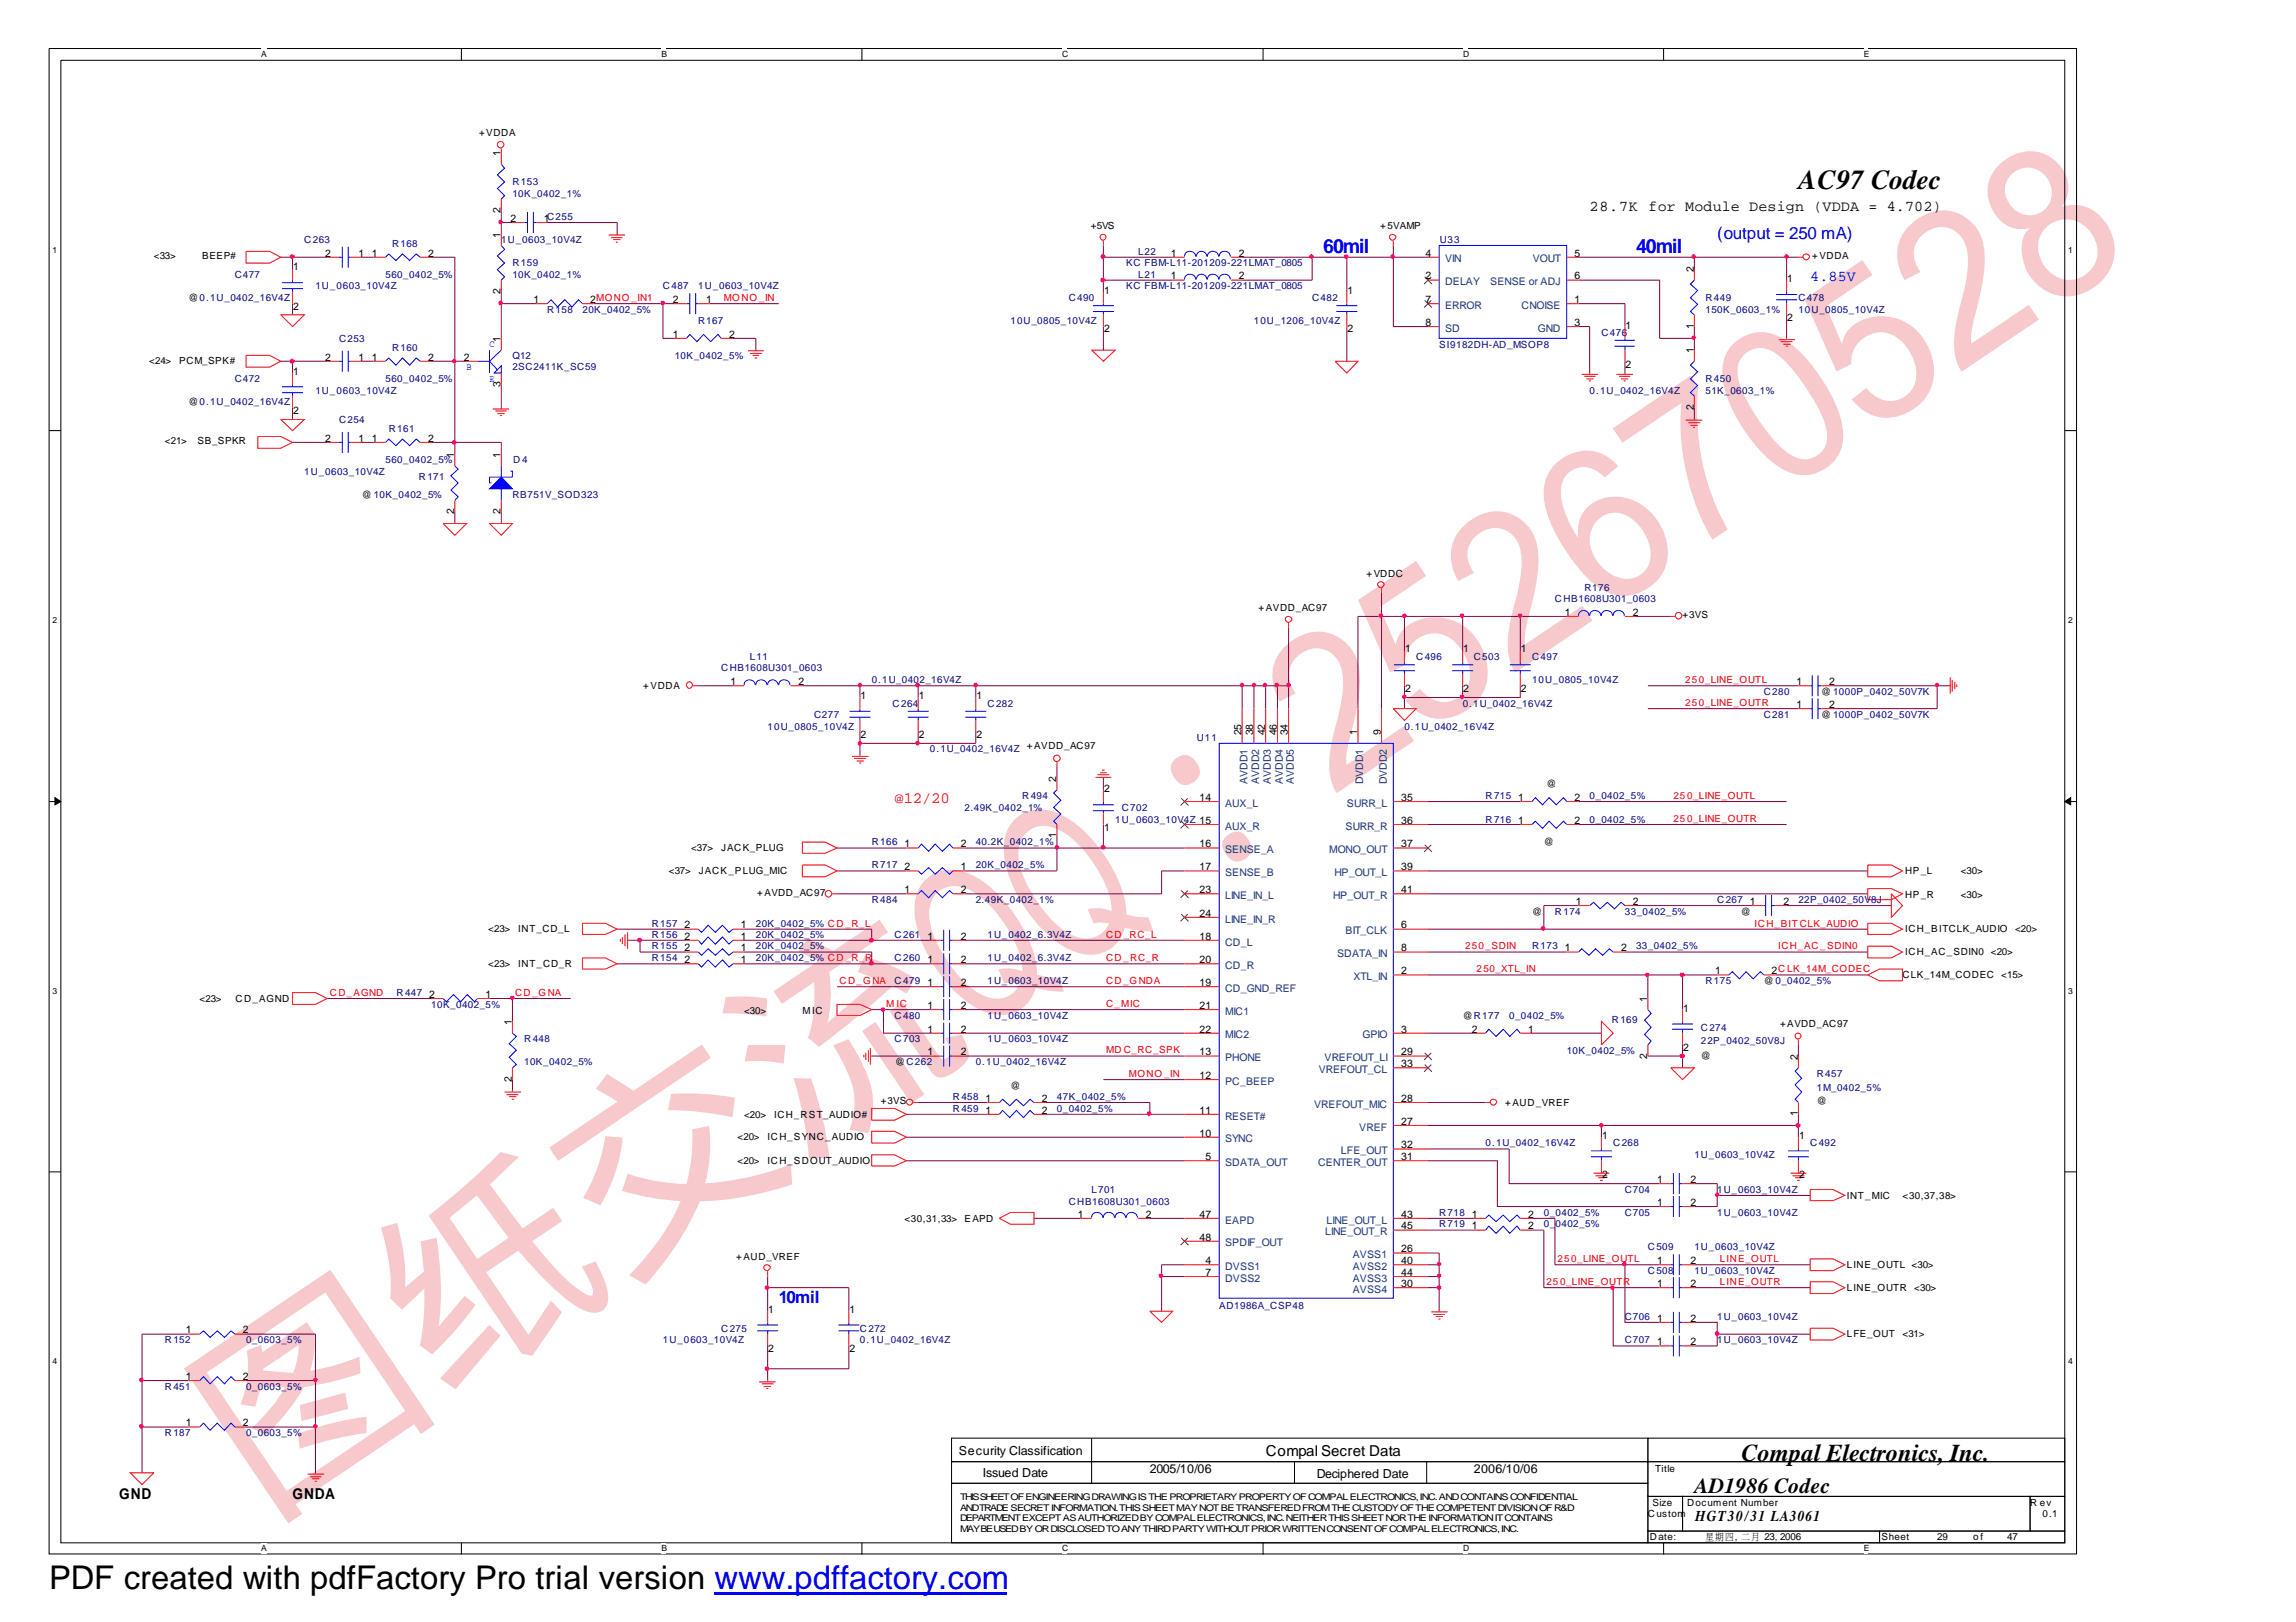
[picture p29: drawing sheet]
<svg xmlns="http://www.w3.org/2000/svg" width="297mm" height="210mm" viewBox="0 0 297 210" stroke-linecap="round" stroke-linejoin="round" font-family="sans-serif">
<defs><g id="words">
<text font-size="27.9" fill="#f7c9cc" x="33.8" y="196.5" transform="rotate(-34 33.8 196.5)">图纸交流QQ：252670528</text>
<text font-size="4.2" x="6.3" y="205.7">PDF created with pdfFactory Pro trial version www.pdffactory.com</text>
<text font-size="3.6" x="232.7" y="24.5">AC97 Codec</text>
<text font-size="3.1" x="225.3" y="189.1">Compal Electronics, Inc.</text>
<text font-size="2.8" x="219.2" y="193.2">AD1986 Codec</text>
<g font-size="2.5" fill="#00f">
<text x="171.2" y="32.7">60mil</text>
<text x="211.7" y="32.7">40mil</text>
</g>
<g font-size="2.2" fill="#00f">
<text x="222.2" y="30.9">(output = 250 mA)</text>
<text x="100.8" y="168.7">10mil</text>
</g>
<text font-size="2" fill="#f00" x="115.7" y="103.9">@12/20</text>
<g font-size="1.9">
<text x="205.7" y="27.4">28.7K</text>
<text x="213.3" y="27.4">for Module Design (VDDA = 4.702)</text>
<text x="163.7" y="188.4">Compal Secret Data</text>
<text x="15.4" y="194">GND</text>
<text x="37.8" y="194">GNDA</text>
<text x="219.3" y="196.9">HGT30/31 LA3061</text>
</g>
<text font-size="1.9" fill="#00f" x="234.2" y="36.4">4.85V</text>
<g font-size="1.6">
<text x="124" y="188.2">Security Classification</text>
<text x="127.2" y="191.1">Issued Date</text>
<text x="148.8" y="190.7">2005/10/06</text>
<text x="170.3" y="191.3">Deciphered Date</text>
<text x="190.7" y="190.7">2006/10/06</text>
</g>
<g font-size="1.4">
<text x="64.8" y="20.2" transform="rotate(-90 64.8 20.2)">1</text>
<text x="64.8" y="27.5" transform="rotate(-90 64.8 27.5)">2</text>
<text x="66" y="28.7">2</text>
<text x="70.4" y="28.7">1C255</text>
<text x="37.9" y="35">1</text>
<text x="42.1" y="33.2">2</text>
<text x="46.4" y="33.2">1</text>
<text x="48.1" y="33.2">1</text>
<text x="55.4" y="33.2">2</text>
<text x="64.8" y="30.7" transform="rotate(-90 64.8 30.7)">1</text>
<text x="151.5" y="33.2">1</text>
<text x="160.3" y="33.2">2</text>
<text x="184.4" y="33.2">4</text>
<text x="203.7" y="33.2">5</text>
<text x="219.1" y="35.2" transform="rotate(-90 219.1 35.2)">2</text>
<text x="37.9" y="40.1">2</text>
<text x="64.8" y="38" transform="rotate(-90 64.8 38)">2</text>
<text x="69" y="39.2">1</text>
<text x="76.4" y="39.2">2MONO _IN1</text>
<text x="87" y="39.2">2</text>
<text x="91.4" y="39.2">1</text>
<text x="142.8" y="38">1</text>
<text x="151.5" y="36.2">1</text>
<text x="160.3" y="36.2">2</text>
<text x="174.3" y="38">1</text>
<text x="184.4" y="39.2">7</text>
<text x="184.4" y="36.2">2</text>
<text x="203.7" y="36.2">6</text>
<text x="203.7" y="39.2">1</text>
<text x="231.2" y="36.5">1</text>
<text x="231.2" y="41.6">2</text>
<text x="42.1" y="46.7">2</text>
<text x="46.4" y="46.7">1</text>
<text x="48.1" y="46.7">1</text>
<text x="55.4" y="46.7">2</text>
<text x="60" y="46.7">2</text>
<text x="64.8" y="44.3" transform="rotate(-90 64.8 44.3)">1</text>
<text x="87" y="43.7">1</text>
<text x="94.3" y="43.7">2</text>
<text x="142.8" y="43">2</text>
<text x="174.3" y="43">2</text>
<text x="184.4" y="42.2">8</text>
<text x="203.7" y="42.2">3</text>
<text x="210.3" y="42.5">1</text>
<text x="210.3" y="47.6">2</text>
<text x="219.1" y="45.7" transform="rotate(-90 219.1 45.7)">1</text>
<text x="219.1" y="42.5" transform="rotate(-90 219.1 42.5)">1</text>
<text x="37.9" y="48.5">1</text>
<text x="37.9" y="53.5">2</text>
<text x="64.8" y="50.1" transform="rotate(-90 64.8 50.1)">3</text>
<text x="219.1" y="53" transform="rotate(-90 219.1 53)">2</text>
<text x="42.1" y="57.2">2</text>
<text x="46.4" y="57.2">1</text>
<text x="48.1" y="57.2">1</text>
<text x="55.4" y="57.2">2</text>
<text x="58.8" y="59.3" transform="rotate(-90 58.8 59.3)">1</text>
<text x="64.8" y="59.3" transform="rotate(-90 64.8 59.3)">1</text>
<text x="58.8" y="66.6" transform="rotate(-90 58.8 66.6)">2</text>
<text x="64.8" y="66.6" transform="rotate(-90 64.8 66.6)">2</text>
<text x="202.4" y="79.7">1</text>
<text x="211.2" y="79.7">2</text>
<text x="94.5" y="88.7">1</text>
<text x="103.3" y="88.7">2</text>
<text x="181.8" y="84.4">1</text>
<text x="181.8" y="89.5">2</text>
<text x="189.3" y="84.4">1</text>
<text x="189.3" y="89.5">2</text>
<text x="196.8" y="84.4">1</text>
<text x="196.8" y="89.5">2</text>
<text x="232.4" y="88.7">1</text>
<text x="236.6" y="88.7">2</text>
<text x="111.3" y="90.4">1</text>
<text x="111.3" y="95.5">2</text>
<text x="118.9" y="90.4">1</text>
<text x="118.9" y="95.5">2</text>
<text x="126.3" y="90.4">1</text>
<text x="126.3" y="95.5">2</text>
<text x="160.6" y="95.2" transform="rotate(-90 160.6 95.2)">25</text>
<text x="162.1" y="95.2" transform="rotate(-90 162.1 95.2)">38</text>
<text x="163.7" y="95.2" transform="rotate(-90 163.7 95.2)">42</text>
<text x="165.2" y="95.2" transform="rotate(-90 165.2 95.2)">46</text>
<text x="166.6" y="95.2" transform="rotate(-90 166.6 95.2)">34</text>
<text x="175.6" y="95.2" transform="rotate(-90 175.6 95.2)">1</text>
<text x="178.6" y="95.2" transform="rotate(-90 178.6 95.2)">9</text>
<text x="232.4" y="91.6">1</text>
<text x="236.6" y="91.6">2</text>
<text x="136.7" y="101.2" transform="rotate(-90 136.7 101.2)">2</text>
<text x="142.8" y="107.5">1</text>
<text x="142.8" y="102.5">2</text>
<text x="155.2" y="103.6">14</text>
<text x="181.3" y="103.6">35</text>
<text x="181.3" y="106.6">36</text>
<text x="196.4" y="106.6">1</text>
<text x="196.4" y="103.6">1</text>
<text x="203.7" y="106.6">2</text>
<text x="203.7" y="103.6">2</text>
<text x="117" y="112.6">2</text>
<text x="117" y="109.7">1</text>
<text x="124.3" y="112.6">1</text>
<text x="124.3" y="109.7">2</text>
<text x="136.7" y="108.5" transform="rotate(-90 136.7 108.5)">1</text>
<text x="155.2" y="112.6">17</text>
<text x="155.2" y="109.7">16</text>
<text x="181.3" y="112.6">39</text>
<text x="181.3" y="109.7">37</text>
<text x="117" y="115.6">1</text>
<text x="124.3" y="115.6">2</text>
<text x="155.2" y="115.6">23</text>
<text x="155.2" y="118.6">24</text>
<text x="181.3" y="115.6">41</text>
<text x="203.9" y="117.1">1</text>
<text x="211.2" y="117.1">2</text>
<text x="226.4" y="117.1">1</text>
<text x="230.7" y="117.1">2</text>
<text x="88.6" y="121.6">2</text>
<text x="88.6" y="123.1">2</text>
<text x="88.6" y="124.6">2</text>
<text x="88.6" y="120.2">2</text>
<text x="95.8" y="121.6">1</text>
<text x="95.8" y="123.1">1</text>
<text x="95.8" y="124.6">1</text>
<text x="95.8" y="120.2">1</text>
<text x="120" y="121.6">1</text>
<text x="120" y="124.6">1</text>
<text x="124.3" y="121.6">2</text>
<text x="124.3" y="124.6">2</text>
<text x="155.2" y="121.6">18</text>
<text x="155.2" y="124.6">20</text>
<text x="181.3" y="120.2">6</text>
<text x="181.3" y="123.1">8</text>
<text x="202.4" y="123.1">1</text>
<text x="209.7" y="123.1">2</text>
<text x="55.5" y="129.1">2</text>
<text x="62.8" y="129.1">1</text>
<text x="120" y="130.6">1</text>
<text x="120" y="127.6">1</text>
<text x="124.3" y="130.6">2</text>
<text x="124.3" y="127.6">2</text>
<text x="155.2" y="127.6">19</text>
<text x="155.2" y="130.6">21</text>
<text x="181.3" y="126.1">2</text>
<text x="213.1" y="129.6" transform="rotate(-90 213.1 129.6)">1</text>
<text x="217.8" y="130.9">1</text>
<text x="221.9" y="126.1">1</text>
<text x="229.2" y="126.1">2C LK_14M_CODEC</text>
<text x="66.2" y="132.7" transform="rotate(-90 66.2 132.7)">1</text>
<text x="120" y="136.6">1</text>
<text x="120" y="133.6">1</text>
<text x="124.3" y="136.6">2</text>
<text x="124.3" y="133.6">2</text>
<text x="155.2" y="133.6">22</text>
<text x="155.2" y="136.6">13</text>
<text x="181.3" y="133.6">3</text>
<text x="181.3" y="136.6">29</text>
<text x="190.4" y="133.6">2</text>
<text x="197.7" y="133.6">1</text>
<text x="213.1" y="137" transform="rotate(-90 213.1 137)">2</text>
<text x="217.8" y="136">2</text>
<text x="232.6" y="137.2" transform="rotate(-90 232.6 137.2)">2</text>
<text x="66.2" y="140" transform="rotate(-90 66.2 140)">2</text>
<text x="127.5" y="142.6">1</text>
<text x="134.8" y="142.6">2</text>
<text x="155.2" y="139.6">12</text>
<text x="181.3" y="142.6">28</text>
<text x="181.3" y="138.1">33</text>
<text x="127.5" y="144.1">1</text>
<text x="134.8" y="144.1">2</text>
<text x="155.2" y="144.1">11</text>
<text x="155.2" y="147.1">10</text>
<text x="181.3" y="145.6">27</text>
<text x="181.3" y="148.6">32</text>
<text x="207.3" y="147.4">1</text>
<text x="232.6" y="144.5" transform="rotate(-90 232.6 144.5)">1</text>
<text x="232.7" y="147.4">1</text>
<text x="156" y="150.1">5</text>
<text x="181.3" y="150.1">31</text>
<text x="207.3" y="152.5">2</text>
<text x="214.4" y="153.1">1</text>
<text x="218.7" y="153.1">2</text>
<text x="232.7" y="152.5">2</text>
<text x="139.4" y="157.6">1</text>
<text x="148.3" y="157.6">2</text>
<text x="155.2" y="157.6">47</text>
<text x="155.2" y="160.5">48</text>
<text x="181.3" y="157.6">43</text>
<text x="181.3" y="159.1">45</text>
<text x="190.4" y="157.6">1</text>
<text x="190.4" y="159.1">1</text>
<text x="197.7" y="157.6">2</text>
<text x="197.7" y="159.1">2</text>
<text x="214.4" y="156.1">1</text>
<text x="218.7" y="156.1">2</text>
<text x="156" y="163.6">4</text>
<text x="156" y="165.1">7</text>
<text x="181.3" y="166.6">30</text>
<text x="181.3" y="165.1">44</text>
<text x="181.3" y="163.6">40</text>
<text x="181.3" y="162.1">26</text>
<text x="214.4" y="166.6">1</text>
<text x="214.4" y="163.6">1</text>
<text x="218.7" y="166.6">2</text>
<text x="218.7" y="163.6">2</text>
<text x="24" y="172.6">1</text>
<text x="31.4" y="172.6">2</text>
<text x="99.4" y="169.9">1</text>
<text x="109.9" y="169.9">1</text>
<text x="214.4" y="171">1</text>
<text x="218.7" y="171">2</text>
<text x="24" y="178.6">1</text>
<text x="31.4" y="178.6">2</text>
<text x="99.4" y="174.9">2</text>
<text x="109.9" y="174.9">2</text>
<text x="214.4" y="174.1">1</text>
<text x="218.7" y="174.1">2</text>
<text x="24" y="184.6">1</text>
<text x="31.4" y="184.6">2</text>
</g>
<g font-size="1.4" fill="#004080">
<text x="186.9" y="34">VIN</text>
<text x="198.3" y="34">VOUT</text>
<text x="186.9" y="40">ERROR</text>
<text x="186.9" y="36.9">DELAY</text>
<text x="192.8" y="36.9">SENSE or ADJ</text>
<text x="196.8" y="40">CNOISE</text>
<text x="186.9" y="42.9">SD</text>
<text x="199" y="42.9">GND</text>
<text x="161.4" y="101.4" transform="rotate(-90 161.4 101.4)">AVDD1</text>
<text x="162.9" y="101.4" transform="rotate(-90 162.9 101.4)">AVDD2</text>
<text x="164.4" y="101.4" transform="rotate(-90 164.4 101.4)">AVDD3</text>
<text x="165.9" y="101.4" transform="rotate(-90 165.9 101.4)">AVDD4</text>
<text x="167.4" y="101.4" transform="rotate(-90 167.4 101.4)">AVDD5</text>
<text x="176.4" y="101.4" transform="rotate(-90 176.4 101.4)">DVDD1</text>
<text x="179.4" y="101.4" transform="rotate(-90 179.4 101.4)">DVDD2</text>
<text x="158.5" y="104.4">AUX_L</text>
<text x="158.5" y="107.4">AUX_R</text>
<text x="174.1" y="107.4">SURR_R</text>
<text x="174.2" y="104.4">SURR_L</text>
<text x="158.5" y="113.4">SENSE_B</text>
<text x="158.5" y="110.4">SENSE_A</text>
<text x="172" y="110.4">MONO_OUT</text>
<text x="172.6" y="113.4">HP_OUT_L</text>
<text x="158.5" y="116.3">LINE_IN_L</text>
<text x="158.5" y="119.4">LINE_IN_R</text>
<text x="172.5" y="116.3">HP_OUT_R</text>
<text x="158.5" y="122.4">CD_L</text>
<text x="158.5" y="125.4">CD_R</text>
<text x="173" y="123.9">SDATA_IN</text>
<text x="174.1" y="120.9">BIT_CLK</text>
<text x="158.5" y="128.4">CD_GND_REF</text>
<text x="158.5" y="131.3">MIC1</text>
<text x="175.1" y="126.8">XTL_IN</text>
<text x="158.5" y="134.4">MIC2</text>
<text x="158.5" y="137.3">PHONE</text>
<text x="171.4" y="137.3">VREFOUT_LI</text>
<text x="176.3" y="134.4">GPIO</text>
<text x="158.5" y="140.4">PC_BEEP</text>
<text x="170" y="143.4">VREFOUT_MIC</text>
<text x="170.6" y="138.9">VREFOUT_CL</text>
<text x="158.5" y="144.9">RESET#</text>
<text x="158.5" y="147.8">SYNC</text>
<text x="173.5" y="149.4">LFE_OUT</text>
<text x="175.9" y="146.3">VREF</text>
<text x="158.5" y="150.9">SDATA_OUT</text>
<text x="170.5" y="150.9">CENTER_OUT</text>
<text x="158.5" y="158.3">EAPD</text>
<text x="158.5" y="161.3">SPDIF_OUT</text>
<text x="171.4" y="159.9">LINE_OUT_R</text>
<text x="171.6" y="158.3">LINE_OUT_L</text>
<text x="158.5" y="164.4">DVSS1</text>
<text x="158.5" y="165.9">DVSS2</text>
<text x="175" y="167.3">AVSS4</text>
<text x="175" y="165.9">AVSS3</text>
<text x="175" y="164.4">AVSS2</text>
<text x="175" y="162.8">AVSS1</text>
</g>
<g font-size="1.3">
<text x="62" y="17.5">+VDDA</text>
<text x="141.1" y="29.6">+5VS</text>
<text x="178.6" y="29.6">+5VAMP</text>
<text x="19.9" y="33.5">&lt;33&gt;</text>
<text x="26.2" y="33.5">BEEP#</text>
<text x="234.4" y="33.5">+VDDA</text>
<text x="24.4" y="39">@0.1U_0402_16V4Z</text>
<text x="19.3" y="47.1">&lt;24&gt;</text>
<text x="23.2" y="47.1">PCM_SPK#</text>
<text x="24.4" y="52.4">@0.1U_0402_16V4Z</text>
<text x="21.3" y="57.5">&lt;21&gt;</text>
<text x="25.6" y="57.5">SB_SPKR</text>
<text x="46.8" y="64.4">@ 10K_0402_5%</text>
<text x="176.8" y="74.6">+VDDC</text>
<text x="162.8" y="79">+AVDD_AC97</text>
<text x="217.7" y="80">+3VS</text>
<text x="83.2" y="89.2">+VDDA</text>
<text x="235.6" y="89.9">@ 1000P_0402_50V7K</text>
<text x="235.6" y="92.9">@ 1000P_0402_50V7K</text>
<text x="132.8" y="97">+AVDD_AC97</text>
<text x="200.1" y="101.9">@</text>
<text x="86.5" y="113.1">&lt;37&gt;</text>
<text x="89.4" y="110.2">&lt;37&gt;</text>
<text x="90.4" y="113.1">JACK_PLUG_MIC</text>
<text x="93.3" y="110.2">JACK_PLUG</text>
<text x="199.7" y="109.4">@</text>
<text x="246.5" y="113.1">HP_L</text>
<text x="253.7" y="113.1">&lt;30&gt;</text>
<text x="98" y="116">+AVDD_AC97</text>
<text x="198.2" y="118.4">@</text>
<text x="225.2" y="118.4">@</text>
<text x="246.5" y="116.2">HP_R</text>
<text x="253.7" y="116.2">&lt;30&gt;</text>
<text x="63.2" y="120.7">&lt;23&gt;</text>
<text x="63.2" y="125.2">&lt;23&gt;</text>
<text x="67.1" y="120.7">INT_CD_L</text>
<text x="67.1" y="125.2">INT_CD_R</text>
<text x="246.5" y="120.7">ICH_BITCLK_AUDIO</text>
<text x="246.5" y="123.6">ICH_AC_SDIN0</text>
<text x="257.6" y="123.6">&lt;20&gt;</text>
<text x="260.7" y="120.7">&lt;20&gt;</text>
<text x="25.8" y="129.6">&lt;23&gt;</text>
<text x="30.5" y="129.6">CD_AGND</text>
<text x="96.3" y="131.2">&lt;30&gt;</text>
<text x="103.8" y="131.2">MIC</text>
<text x="189.2" y="131.8">@R177</text>
<text x="228.2" y="127.4">@ 0_0402_5%</text>
<text x="246.1" y="126.5">CLK_14M_CODEC</text>
<text x="258.9" y="126.5">&lt;15&gt;</text>
<text x="115.8" y="137.9">@C262</text>
<text x="220" y="137">@</text>
<text x="230.3" y="132.9">+AVDD_AC97</text>
<text x="114" y="142.9">+3VS</text>
<text x="130.7" y="140.9">@</text>
<text x="194.7" y="143.1">+AUD_VREF</text>
<text x="235" y="142.9">@</text>
<text x="95.4" y="147.6">&lt;20&gt;</text>
<text x="96.3" y="144.6">&lt;20&gt;</text>
<text x="99.3" y="147.6">ICH_SYNC_AUDIO</text>
<text x="100.2" y="144.6">ICH_RST_AUDIO#</text>
<text x="95.4" y="150.6">&lt;20&gt;</text>
<text x="99.3" y="150.6">ICH_SDOUT_AUDIO</text>
<text x="238.9" y="155.1">INT_MIC</text>
<text x="246.1" y="155.1">&lt;30,37,38&gt;</text>
<text x="117" y="158.1">&lt;30,31,33&gt;</text>
<text x="124.8" y="158.1">EAPD</text>
<text x="95.2" y="163.1">+AUD_VREF</text>
<text x="238.9" y="164.1">LINE_OUTL &lt;30&gt;</text>
<text x="238.9" y="167.1">LINE_OUTR</text>
<text x="247.7" y="167.1">&lt;30&gt;</text>
<text x="238.9" y="173.1">LFE_OUT</text>
<text x="246.1" y="173.1">&lt;31&gt;</text>
<text x="214.1" y="190.4">Title</text>
<text x="213.2" y="196.4">Custom</text>
<text x="213.8" y="194.8">Size</text>
<text x="218.3" y="194.8">Document Number</text>
<text x="262.6" y="194.8">R ev</text>
<text x="264.2" y="196.4">0.1</text>
<text x="213.4" y="199.3">Date:</text>
<text x="220.6" y="199.3">星, 二</text>
<text x="221.9" y="199.3">期</text>
<text x="223.2" y="199.3">四月 2006</text>
<text x="228.3" y="199.3">23,</text>
<text x="243.4" y="199.3">Sheet</text>
<text x="250.6" y="199.3">29</text>
<text x="255.3" y="199.3">o f</text>
<text x="259.7" y="199.3">47</text>
</g>
<g font-size="1.3" fill="#000080">
<text x="66.3" y="24">R153</text>
<text x="66.3" y="25.5">10K_0402_1%</text>
<text x="30.4" y="36">C477</text>
<text x="39.4" y="31.5">C263</text>
<text x="49.9" y="36">560_0402_5%</text>
<text x="50.7" y="31.9">R168</text>
<text x="64.9" y="31.5">1U_0603_10V4Z</text>
<text x="66.3" y="34.5">R159</text>
<text x="66.3" y="36">10K_0402_1%</text>
<text x="145.7" y="34.5">KC FBM-L11-201209-221LMAT_0805</text>
<text x="147.2" y="32.9">L22</text>
<text x="147.2" y="36">L21</text>
<text x="186.3" y="31.5">U33</text>
<text x="40.8" y="37.4">1U_0603_10V4Z</text>
<text x="70.8" y="40.5">R158</text>
<text x="75.4" y="40.5">20K_0402_5%</text>
<text x="85.8" y="37.4">C487</text>
<text x="90.3" y="41.9">R167</text>
<text x="90.3" y="37.4">1U_0603_10V4Z</text>
<text x="130.7" y="41.9">10U_0805_10V4Z</text>
<text x="138.3" y="39">C490</text>
<text x="145.7" y="37.4">KC FBM-L11-201209-221LMAT_0805</text>
<text x="162.2" y="41.9">10U_1206_10V4Z</text>
<text x="169.8" y="39">C482</text>
<text x="220.6" y="39">R449</text>
<text x="220.6" y="40.5">150K_0603_1%</text>
<text x="232.7" y="39">C478</text>
<text x="232.7" y="40.5">10U_0805_10V4Z</text>
<text x="43.9" y="44.2">C253</text>
<text x="50.7" y="45.4">R160</text>
<text x="66.3" y="46.5">Q12</text>
<text x="66.3" y="47.9">2SC2411K_SC59</text>
<text x="87.3" y="46.5">10K_0402_5%</text>
<text x="186.2" y="45">SI9182DH-AD_MSOP8</text>
<text x="207.2" y="43.4">C476</text>
<text x="30.4" y="49.5">C472</text>
<text x="40.8" y="51">1U_0603_10V4Z</text>
<text x="49.9" y="49.5">560_0402_5%</text>
<text x="205.7" y="51">0.1U_0402_16V4Z</text>
<text x="220.6" y="49.5">R450</text>
<text x="220.6" y="51">51K_0603_1%</text>
<text x="43.9" y="54.7">C254</text>
<text x="49.9" y="60">560_0402_5%</text>
<text x="50.3" y="55.9">R161</text>
<text x="66.4" y="60">D 4</text>
<text x="39.4" y="61.5">1U_0603_10V4Z</text>
<text x="54.2" y="62.1">R171</text>
<text x="66.3" y="64.4">RB751V_SOD323</text>
<text x="201.2" y="77.9">CHB1608U301_0603</text>
<text x="205" y="76.5">R176</text>
<text x="93.3" y="86.9">CHB1608U301_0603</text>
<text x="97" y="85.4">L11</text>
<text x="112.8" y="88.4">0.1U_0402_16V4Z</text>
<text x="183.2" y="85.4">C496</text>
<text x="190.7" y="85.4">C503</text>
<text x="198.2" y="85.4">C497</text>
<text x="198.2" y="88.4">10U_0805_10V4Z</text>
<text x="228.2" y="89.9">C280</text>
<text x="99.3" y="94.4">10U_0805_10V4Z</text>
<text x="105.3" y="92.9">C277</text>
<text x="115.5" y="91.5">C264</text>
<text x="127.8" y="91.5">C282</text>
<text x="154.9" y="95.9">U11</text>
<text x="181.7" y="94.4">0.1U_0402_16V4Z</text>
<text x="189.2" y="91.5">0.1U_0402_16V4Z</text>
<text x="228.2" y="92.9">C281</text>
<text x="120.3" y="97.4">0.1U_0402_16V4Z</text>
<text x="124.8" y="104.9">2.49K_0402_1%</text>
<text x="132.2" y="103.4">R494</text>
<text x="144.3" y="106.4">1U_0603_10V4Z 15</text>
<text x="145.1" y="104.9">C702</text>
<text x="192.2" y="106.4">R716</text>
<text x="192.2" y="103.4">R715</text>
<text x="205.7" y="106.4">0_0402_5%</text>
<text x="205.7" y="103.4">0_0402_5%</text>
<text x="112.8" y="112.4">R717</text>
<text x="112.8" y="109.4">R166</text>
<text x="126.2" y="112.4">20K_0402_5%</text>
<text x="126.2" y="109.4">40.2K_0402_1%</text>
<text x="84.3" y="119.9">R157</text>
<text x="97.8" y="119.9">20K_0402_5% CD _R_L</text>
<text x="112.8" y="116.9">R484</text>
<text x="126.2" y="116.9">2.49K_0402_1%</text>
<text x="201.2" y="118.4">R174</text>
<text x="210.2" y="118.4">33_0402_5%</text>
<text x="222.2" y="116.9">C267</text>
<text x="232.7" y="116.9">22P_0402_50V8J</text>
<text x="84.3" y="121.4">R156</text>
<text x="84.3" y="122.9">R155</text>
<text x="84.3" y="124.4">R154</text>
<text x="97.8" y="121.4">20K_0402_5%</text>
<text x="97.8" y="122.9">20K_0402_5%</text>
<text x="97.8" y="124.4">20K_0402_5% CD _R_R</text>
<text x="115.7" y="121.4">C261</text>
<text x="115.7" y="124.4">C260</text>
<text x="127.8" y="121.4">1U_0402_6.3V4Z</text>
<text x="127.8" y="124.4">1U_0402_6.3V4Z</text>
<text x="198.2" y="122.9">R173</text>
<text x="211.7" y="122.9">33_0402_5%</text>
<text x="51.3" y="128.9">R447</text>
<text x="55.8" y="130.4">10K_0402_5%</text>
<text x="115.7" y="131.8">C480</text>
<text x="115.7" y="127.4">C479</text>
<text x="127.8" y="131.8">1U_0603_10V4Z</text>
<text x="127.8" y="127.4">1U_0603_10V4Z</text>
<text x="195.2" y="131.8">0_0402_5%</text>
<text x="220.6" y="127.4">R175</text>
<text x="67.8" y="134.9">R448</text>
<text x="67.8" y="137.9">10K_0402_5%</text>
<text x="115.7" y="134.9">C703</text>
<text x="126.2" y="137.9">0.1U_0402_16V4Z</text>
<text x="127.8" y="134.9">1U_0603_10V4Z</text>
<text x="202.7" y="136.4">10K_0402_5%</text>
<text x="208.5" y="132.4">R169</text>
<text x="220" y="133.4">C274</text>
<text x="220" y="135.1">22P_0402_50V8J</text>
<text x="123.3" y="142.3">R458</text>
<text x="123.3" y="143.9">R459</text>
<text x="136.7" y="142.3">47K_0402_5%</text>
<text x="136.7" y="143.9">0_0402_5%</text>
<text x="235" y="139.4">R457</text>
<text x="235" y="141.2">1M_0402_5%</text>
<text x="192.2" y="148.4">0.1U_0402_16V4Z</text>
<text x="208.7" y="148.4">C268</text>
<text x="219.2" y="149.9">1U_0603_10V4Z</text>
<text x="234.2" y="148.4">C492</text>
<text x="138.3" y="155.9">CHB1608U301_0603</text>
<text x="141.2" y="154.4">L701</text>
<text x="210.2" y="154.4">C704</text>
<text x="222.2" y="154.4">1U_0603_10V4Z</text>
<text x="186.2" y="157.3">R718</text>
<text x="186.2" y="158.8">R719</text>
<text x="199.7" y="157.3">0_0402_5%</text>
<text x="199.7" y="158.8">0_0402_5%</text>
<text x="210.2" y="157.3">C705</text>
<text x="213.2" y="161.8">C509</text>
<text x="219.2" y="161.8">1U_0603_10V4Z</text>
<text x="222.2" y="157.3">1U_0603_10V4Z</text>
<text x="213.2" y="164.9">C508</text>
<text x="219.2" y="164.9">1U_0603_10V4Z</text>
<text x="21.3" y="173.8">R152</text>
<text x="31.8" y="173.8">0_0603_5%</text>
<text x="85.8" y="173.8">1U_0603_10V4Z</text>
<text x="93.3" y="172.3">C275</text>
<text x="111.3" y="172.3">C272</text>
<text x="111.3" y="173.8">0.1U_0402_16V4Z</text>
<text x="157.7" y="169.3">AD1986A_CSP48</text>
<text x="210.2" y="170.9">C706</text>
<text x="210.2" y="173.8">C707</text>
<text x="222.2" y="170.9">1U_0603_10V4Z</text>
<text x="222.2" y="173.8">1U_0603_10V4Z</text>
<text x="21.3" y="179.8">R451</text>
<text x="31.8" y="179.8">0_0603_5%</text>
<text x="21.3" y="185.9">R187</text>
<text x="31.8" y="185.9">0_0603_5%</text>
</g>
<g font-size="1.3" fill="#f00">
<text x="93.6" y="39">MONO _IN</text>
<text x="218" y="88.4">25</text>
<text x="219.8" y="88.4">0_LINE_OUTL</text>
<text x="218" y="91.4">25</text>
<text x="219.8" y="91.4">0_LINE_OUTR</text>
<text x="216.5" y="103.4">25</text>
<text x="216.5" y="106.4">25</text>
<text x="218.3" y="103.4">0_LINE_OUTL</text>
<text x="218.3" y="106.4">0_LINE_OUTR</text>
<text x="227" y="119.9">ICH_BIT CLK_AUDIO</text>
<text x="143.1" y="124.4">CD_ RC_R</text>
<text x="143.1" y="121.3">CD _RC_L</text>
<text x="189.6" y="122.9">250 _SDIN</text>
<text x="191" y="125.8">2</text>
<text x="191.9" y="125.8">50_XTL_IN</text>
<text x="230" y="122.9">ICH_AC_ SDIN0</text>
<text x="42.7" y="128.9">CD_AGND</text>
<text x="66.6" y="128.9">CD_GNA</text>
<text x="108.6" y="127.4">CD_GNA</text>
<text x="114.6" y="130.3">M IC</text>
<text x="143.1" y="130.3">C_MIC</text>
<text x="143.1" y="127.4">CD_GNDA</text>
<text x="143.1" y="136.3">MD C_RC_SPK</text>
<text x="146" y="139.4">MONO _IN</text>
<text x="200.1" y="166.3">25</text>
<text x="201.5" y="163.3">25</text>
<text x="201.8" y="166.3">0_LINE_OUTR</text>
<text x="203.3" y="163.3">0_LINE_OUTL</text>
<text x="222.5" y="163.3">LINE_OUTL</text>
<text x="222.5" y="166.3">LINE_OUTR</text>
</g>
<g font-size="1.3" fill="#00f">
<text x="60.4" y="47.9">B</text>
<text x="63.3" y="44.9">C</text>
<text x="63.3" y="49.4">E</text>
</g>
<g font-size="1.2">
<text x="124.2" y="194.2">THISSHEETOFENGINEERINGDRAWINGISTHEPROPRIETARYPROPERTYOFCOMPALELECTRONICS, INC.ANDCONTAINSCONFIDENTIAL</text>
<text x="124.2" y="195.5">ANDTRADESECRETINFORMATION.THISSHEETMAYNOTBETRANSFEREDFROMTHECUSTODYOFTHECOMPETENTDIVISIONOFR&amp;D</text>
<text x="124.2" y="196.9">DEPARTMENTEXCEPTASAUTHORIZEDBYCOMPALELECTRONICS, INC.NEITHERTHISSHEETNORTHEINFORMATIONITCONTAINS</text>
<text x="124.2" y="198.2">MAYBEUSEDBYORDISCLOSEDTOANYTHIRDPARTYWITHOUTPRIORWRITTENCONSENTOFCOMPALELECTRONICS, INC.</text>
</g>
<g font-size="1.1">
<text x="33.8" y="7.4">A</text>
<text x="85.6" y="7.4">B</text>
<text x="137.4" y="7.4">C</text>
<text x="189.3" y="7.4">D</text>
<text x="241.1" y="7.4">E</text>
<text x="6.8" y="32.7">1</text>
<text x="267.5" y="32.7">1</text>
<text x="6.8" y="80.6">2</text>
<text x="267.5" y="80.6">2</text>
<text x="6.8" y="128.6">3</text>
<text x="267.5" y="128.6">3</text>
<text x="6.8" y="176.5">4</text>
<text x="267.5" y="176.5">4</text>
<text x="33.8" y="200.8">A</text>
<text x="85.6" y="200.8">B</text>
<text x="137.4" y="200.8">C</text>
<text x="189.3" y="200.8">D</text>
<text x="241.1" y="200.8">E</text>
</g>
</g></defs>
<path d="M6.3 6.3h262.3v194.8h-262.3zM7.9 7.8h259.2v191.9h-259.2z" fill="none" stroke="#000" stroke-width=".13"/>
<g fill="#fff">
<path d="M33.8 6.3h.7v1.3h-.7z"/>
<path d="M33.8 199.7h.7v1.3h-.7z"/>
</g>
<path d="M59.7 6.3v1.5M59.7 199.7v1.5" fill="none" stroke="#000" stroke-width=".13"/>
<g fill="#fff">
<path d="M85.6 6.3h.6v1.3h-.6z"/>
<path d="M85.6 199.7h.6v1.3h-.6z"/>
</g>
<path d="M111.5 6.3v1.5M111.5 199.7v1.5" fill="none" stroke="#000" stroke-width=".13"/>
<g fill="#fff">
<path d="M137.4 6.3h.6v1.3h-.6z"/>
<path d="M137.4 199.7h.6v1.3h-.6z"/>
</g>
<path d="M163.4 6.3v1.5M163.4 199.7v1.5" fill="none" stroke="#000" stroke-width=".13"/>
<g fill="#fff">
<path d="M189.3 6.3h.6v1.3h-.6z"/>
<path d="M189.3 199.7h.6v1.3h-.6z"/>
</g>
<path d="M215.2 6.3v1.5M215.2 199.7v1.5" fill="none" stroke="#000" stroke-width=".13"/>
<g fill="#fff">
<path d="M241.1 6.3h.5v1.3h-.5z"/>
<path d="M241.1 199.7h.5v1.3h-.5z"/>
<path d="M6.8 31.6h.5v1.3h-.5z"/>
<path d="M267.5 31.6h.6v1.3h-.6z"/>
<path d="M6.8 79.5h.5v1.4h-.5z"/>
<path d="M267.5 79.5h.6v1.4h-.6z"/>
</g>
<path d="M6.3 55.7h1.6M267.1 55.7h1.5" fill="none" stroke="#000" stroke-width=".13"/>
<g fill="#fff">
<path d="M6.8 127.5h.5v1.4h-.5z"/>
<path d="M267.5 127.5h.6v1.4h-.6z"/>
</g>
<path d="M6.3 103.7h1.6M267.1 103.7h1.5" fill="none" stroke="#000" stroke-width=".13"/>
<path d="M7.1 103.2l.8 .5-.8 .5zM267.1 103.7l.8-.5v1z" fill="#000" stroke="#000" stroke-width=".13"/>
<g fill="#fff">
<path d="M6.8 175.4h.5v1.4h-.5z"/>
<path d="M267.5 175.4h.6v1.4h-.6z"/>
</g>
<g fill="none" stroke="#000" stroke-width=".13">
<path d="M6.3 151.7h1.6M267.1 151.7h1.5M123.1 186.1h90.1v3.1h-90.1zM123.1 189.2h90.1v2.8h-90.1zM123.1 192h90.1v7.7h-90.1zM141.2 186.1v5.9M167.5 189.2v2.8M184.6 189.2v2.8M213.2 186.1h53.9v3.1h-53.9zM213.2 189.2h53.9v4.4h-53.9zM213.2 193.6h4.5v4.5h-4.5zM213.2 198.1h30v1.6h-30z"/>
<path d="M217.7 193.6h44.9v4.5h-44.9zM243.2 198.1h23.9v1.6h-23.9zM262.6 193.6h4.5v4.5h-4.5z"/>
</g>
<g fill="none" stroke="#800040" stroke-width=".13">
<path d="M36.3 33.3h1.5v1.5M37.8 39.3v1.4M37.8 33.3h4.5M46.8 33.3h1.5M55.8 33.3h3v25.5M64.9 27.3v3M64.9 37.8v6M64.9 39.3h4.4M64.9 28.8h1.4M70.8 28.8h9v1.5M76.8 39.3h10.5M85.8 39.3v4.5h1.5"/>
<path d="M91.8 39.3h9M142.7 33.3h9M142.7 36.3h9M142.7 31.8v6M160.7 33.3h9.1v3h-9.1M169.8 33.3h4.4v4.5M174.2 33.3h10.5M180.3 31.8v10.5h4.4M204.2 39.3h6v3M204.2 33.3h28.5M204.2 36.3h10.5v7.5h4.5M219.2 33.3v1.5"/>
<path d="M231.1 33.3v3M36.3 46.8h6M37.8 46.8v1.5M37.8 52.8v1.5M37.8 57.2h4.5M46.8 57.2h1.5M46.8 46.8h1.5M55.8 57.2h9.1v1.6M55.8 46.8h4.6M64.9 49.8v3M94.8 43.8h3v1.5M142.7 42.3v3"/>
<path d="M174.2 42.3v4.5M204.2 42.3h1.5v6M210.2 46.8v1.5M219.2 42.3v3M219.2 52.8v1.5M231.1 40.7v3.1M58.8 66.2v1.5M64.9 66.2v1.5M178.7 76.7v3.1h3M181.7 79.8v4.5M181.7 79.8h7.5v4.5M189.2 79.8h13.5"/>
<path d="M196.7 79.8v4.5M211.7 79.8h4.5M90.3 88.7h4.5M103.8 88.7h15M111.3 88.7v1.6M111.3 94.8v2.9M118.8 88.7h7.4v1.6M118.8 88.7v1.6M118.8 94.8v1.4M126.2 88.7h34.5M126.2 94.8v1.4h-14.9M136.7 99.2v1.5"/>
<path d="M160.7 88.7v3M160.7 88.7h1.5v3M162.2 88.7h1.5v3M163.7 88.7h3M165.3 88.7v3M166.7 81.2v10.5M175.7 91.7v-11.9h3v11.9M181.7 88.7v3M189.2 88.7v1.6h-7.5M196.7 88.7v1.6h-7.5M213.2 88.7h19.5M213.2 91.7h19.5"/>
<path d="M237.2 88.7h14.9M250.6 88.7v3h-13.4M108.3 112.7h9M108.3 115.7h9M108.3 109.7h9M124.8 109.7h28.4M136.7 108.2v4.5h-11.9M142.7 100.7v1.5M142.7 106.7v3M153.2 112.7h-2.9v3h-25.5M184.7 112.7h56.9M184.7 115.7h56.9"/>
<path d="M184.7 103.7h12M184.7 106.7h12M204.2 117.2h-4.5v3h41.9M204.2 103.7h26.9M204.2 106.7h26.9M211.7 117.2h15M231.1 117.2h13.6M42.3 129.2h13.5M63.3 129.2h10.5M66.3 129.2v3M66.3 139.7v1.5M79.8 124.7h9"/>
<path d="M79.8 120.2h9M81.3 121.7h7.5M82.8 121.7v1.5h6M96.3 124.7h24M96.3 121.7h24M96.3 120.2h16.5v1.5M96.3 123.2h16.5v1.5M108.3 127.7h12M112.8 136.7h7.5M112.8 130.7h7.5M114.3 130.7v3h6M124.8 136.7h28.4"/>
<path d="M124.8 130.7h28.4M124.8 124.7h28.4M124.8 121.7h28.4M124.8 127.7h28.4M124.8 133.7h28.4M142.7 139.7h10.5M184.7 133.7h6M184.7 120.2h15M184.7 123.2h18M184.7 126.2h28.5v3M198.2 133.7h9M210.2 123.2h31.4"/>
<path d="M213.2 126.2h9M217.7 126.2v4.5M217.7 136.7v1.5M217.7 135.2v1.5h-4.5M229.7 126.2h11.9M232.7 135.2v1.5M117.3 147.2h35.9M117.3 150.2h35.9M117.3 144.2h10.5M118.8 142.7h9M133.8 157.7h6M135.3 144.2h17.9"/>
<path d="M135.3 142.7h13.5v1.5M148.8 157.7h4.4M184.7 142.7h7.5M184.7 148.7h10.5v4.5h19.5M184.7 157.7h6M184.7 159.2h6M184.7 150.2h9v5.9h21M184.7 145.6h22.5v1.6M198.2 157.7h3v6h9v7.4h4.5M198.2 159.2h1.5v7.4h9v7.6h6M207.2 145.6h25.5v1.6M219.2 153.2h3v2.9h-3"/>
<path d="M222.2 154.7h12M232.7 144.2v1.4M18.4 178.7h6M24.4 172.6h-6v18M31.8 178.7h9M31.8 172.6h9v18M99.3 165.2v4.5M99.3 174.2v4.5M99.3 166.6h10.5v3.1M109.8 174.2v2.9h-10.5M150.3 165.2h2.9M153.2 163.7h-2.9v6"/>
<path d="M184.7 162.2h1.5v7.5M184.7 165.2h1.5M184.7 163.7h1.5M184.7 166.6h1.5M208.7 166.6h6M210.2 163.7h4.5M219.2 171.1h3v1.5M219.2 163.7h15M219.2 166.6h15M222.2 172.6h12M222.2 172.6v1.6h-3M18.4 184.7h6"/>
<path d="M31.8 184.7h9"/>
</g>
<g fill="none" stroke="#f00" stroke-width=".13">
<path d="M64.9 19.2v2.1M31.8 32.5h3.1l1.4 .8-1.4 .8h-3.1zM37.8 34.8v1.5M37.8 37.8v1.5M42.3 33.3h1.6M45.4 33.3h1.4M48.3 33.3h1.6M54.4 33.3h1.4M64.9 25.8v1.5M64.9 30.3v1.5M64.9 36.3v1.5M66.3 28.8h1.5"/>
<path d="M69.3 28.8h1.5M69.3 39.3h1.5M75.4 39.3h1.4M78.7 30.4h2.2M79.1 30.7h1.4M79.3 31h1M79.7 31.3h.2M79.8 30.3v.1M87.3 39.3h1.5M90.3 39.3h1.5M142.7 31.2v.6M142.7 37.8v1.5"/>
<path d="M151.7 33.3h1.5M151.7 36.3h1.5M159.3 33.3h1.4M159.3 36.3h1.4M174.2 37.8v1.5M180.3 31.2v.6M184.7 33.3h1.5M184.7 39.3h1.5M184.7 36.3h1.5M202.7 33.3h1.5M202.7 39.3h1.5M202.7 36.3h1.5"/>
<path d="M219.2 34.8v1.5M231.1 36.3v1.5M231.1 39.3v1.4M232.7 33.3h.6M31.8 46h3.1l1.4 .8-1.4 .7h-3.1zM33.4 56.5h2.9l1.5 .7-1.5 .8h-2.9zM36.3 40.7h3.1l-1.6 1.6zM36.3 54.3h3.1l-1.6 1.4zM37.8 48.3v1.5M37.8 51.2v1.6M42.3 46.8h1.6M42.3 57.2h1.6"/>
<path d="M45.4 46.8h1.4M45.4 57.2h1.4M48.3 46.8h1.6M48.3 57.2h1.6M54.4 46.8h1.4M54.4 57.2h1.4M58.8 58.8v1.5M60.4 46.8h1.4M63.8 52.9h2.1M64.1 53.2h1.4M64.3 53.5h1M64.7 53.8h.2"/>
<path d="M64.9 43.8v1.5M64.9 48.3v1.5M64.9 52.8v.1M64.9 58.8v1.5M87.3 43.8h1.5M93.3 43.8h1.5M96.8 45.4h2M97 45.7h1.6M97.4 46h.8M97.6 46.3h.4M97.8 45.3v.1M141.2 45.3h3.1l-1.6 1.5z"/>
<path d="M142.7 40.7v1.6M172.7 46.8h3l-1.5 1.5zM174.2 40.7v1.6M184.7 42.3h1.5M202.7 42.3h1.5M204.6 48.4h2.2M205 48.7h1.4M205.2 49h1M205.6 49.3h.2M205.7 48.3v.1M209.1 48.4h2.1M209.5 48.7h1.4"/>
<path d="M209.7 49h1M210.1 49.3h.2M210.2 42.3v1.5M210.2 45.3v1.5M210.2 48.3v.1M218.1 54.4h2.1M218.4 54.7h1.6M218.7 55h.9M219 55.3h.3M219.2 40.7v1.6M219.2 45.3v1.5M219.2 51.2v1.6"/>
<path d="M219.2 54.3v.1M230.1 44h2.1M230.4 44.2h1.5M230.7 44.5h.9M231.1 44.8h.2M231.1 43.8v.2M57.3 67.7h3.1l-1.6 1.6zM58.8 64.8v1.4M63.3 67.7h3l-1.4 1.6zM64.9 64.8v1.4M178.7 76.1v.6M202.7 79.8h1.5"/>
<path d="M210.2 79.8h1.5M216.2 79.8h.5M89.7 88.7h.6M94.8 88.7h1.5M102.3 88.7h1.5M110.2 97.9h2.2M110.5 98.1h1.5M110.8 98.5h1M111.2 98.7h.2M111.3 90.3v1.4M111.3 93.2v1.6M111.3 97.7v.2"/>
<path d="M118.8 90.3v1.4M118.8 93.2v1.6M126.2 90.3v1.4M126.2 93.2v1.6M136.7 98.7v.5M142.6 99.7h.3M160.7 91.7v4.5M162.2 91.7v4.5M163.7 91.7v4.5M165.3 91.7v4.5M166.7 80.6v.6M166.7 91.7v4.5"/>
<path d="M175.7 91.7v4.5M178.7 91.7v4.5M180.3 91.7h2.9l-1.5 1.5zM181.7 84.3v1.4M181.7 87.2v1.5M189.2 84.3v1.4M189.2 87.2v1.5M196.7 84.3v1.4M196.7 87.2v1.5M232.7 88.7h1.5M232.7 91.7h1.5M235.6 88.7h1.6"/>
<path d="M235.6 91.7h1.6M252.1 88.7h.2M252.3 87.6v2.2M252.6 88v1.5M252.9 88.2v1M253.2 88.6v.3M75.4 119.5h2.9l1.5 .7-1.5 .7h-2.9zM103.8 109h3l1.5 .7-1.5 .7h-3zM103.8 111.9h3l1.5 .8-1.5 .8h-3zM107.7 115.7h.6M117.3 115.7h1.5M117.3 112.7h1.5"/>
<path d="M117.3 109.7h1.5M123.3 115.7h1.5M123.3 112.7h1.5M123.3 109.7h1.5M136.7 100.7v1.5M136.7 106.7v1.5M141.7 100.6h2.1M142 100.3h1.5M142.3 100h.9M142.7 100.6v.1M142.7 102.2v1.5M142.7 105.3v1.4"/>
<path d="M153.2 115.7h4.5M153.2 106.7h4.5M153.2 103.7h4.5M153.2 112.7h4.5M153.2 109.7h4.5M153.2 118.7h4.5M180.3 115.7h4.4M180.3 106.7h4.4M180.3 103.7h4.4M180.3 112.7h4.4M180.3 109.7h4.4M196.7 106.7h1.5"/>
<path d="M196.7 103.7h1.5M202.7 106.7h1.5M202.7 103.7h1.5M204.2 117.2h1.5M210.2 117.2h1.5M226.7 117.2h1.5M229.7 117.2h1.4M241.6 119.5h3.1l1.4 .7-1.4 .7h-3.1zM241.6 111.9h3.1l1.4 .8-1.4 .8h-3.1zM241.6 115h3.1l1.4 .7-1.4 .7h-3.1zM244.7 115.7l1.4 1.5-1.4 1.5zM37.8 128.5h3l1.5 .7-1.5 .8h-3z"/>
<path d="M55.8 129.2h1.5M61.8 129.2h1.5M66.3 132.2v1.5M66.3 138.2v1.5M75.4 124h2.9l1.5 .7-1.5 .7h-2.9zM80.3 121.5v.3M80.5 121.3v.9M80.9 120.9v1.5M81.2 120.7v2.1M81.2 121.7h.1M88.8 121.7h1.5M88.8 124.7h1.5"/>
<path d="M88.8 120.2h1.5M88.8 123.2h1.5M94.8 121.7h1.5M94.8 124.7h1.5M94.8 120.2h1.5M94.8 123.2h1.5M108.3 130h3l1.5 .7-1.5 .7h-3zM111.8 136.5v.3M112 136.2v1M112.4 135.9v1.5M112.6 135.7v2.1M112.6 136.7h.2"/>
<path d="M120.3 136.7h1.5M120.3 121.7h1.5M120.3 124.7h1.5M120.3 127.7h1.5M120.3 130.7h1.5M120.3 133.7h1.5M123.3 136.7h1.5M123.3 121.7h1.5M123.3 124.7h1.5M123.3 127.7h1.5M123.3 130.7h1.5M123.3 133.7h1.5"/>
<path d="M153.2 136.7h4.5M153.2 121.7h4.5M153.2 124.7h4.5M153.2 127.7h4.5M153.2 130.7h4.5M153.2 133.7h4.5M153.2 139.7h4.5M180.3 136.7h4.4M180.3 126.2h4.4M180.3 133.7h4.4M180.3 120.2h4.4M180.3 123.2h4.4"/>
<path d="M180.3 138.2h4.4M190.7 133.7h1.5M196.7 133.7h1.5M202.7 123.2h1.5M207.2 132.2l1.5 1.5-1.5 1.5zM208.7 123.2h1.5M213.2 129.2v1.5M213.2 135.2v1.5M216.2 138.2h3l-1.5 1.5zM217.7 130.7v1.5M217.7 133.7v1.5M222.2 126.2h1.5"/>
<path d="M228.2 126.2h1.5M232.7 134.5v.7M232.7 136.7v1.5M241.6 126.2l1.6-.8h2.9v1.5h-2.9zM241.6 122.4h3.1l1.4 .8-1.4 .8h-3.1zM65.3 141.3h2.1M65.5 141.7h1.6M65.9 141.9h.9M66.2 142.3h.3M66.3 141.2v.1M112.8 143.4h2.9l1.6 .8-1.6 .8h-2.9zM112.8 146.4h2.9l1.6 .8-1.6 .7h-2.9z"/>
<path d="M112.8 149.5h2.9l1.6 .7-1.6 .7h-2.9zM118.2 142.7h.6M127.8 142.7h1.5M127.8 144.2h1.5M129.3 157.7l1.4-.8h3.1v1.5h-3.1zM133.8 142.7h1.5M133.8 144.2h1.5M139.8 157.7h1.4M147.2 157.7h1.6M153.2 157.7h4.5M153.2 144.2h4.5M153.2 147.2h4.5"/>
<path d="M153.2 150.2h4.5M180.3 142.7h4.4M180.3 157.7h4.4M180.3 150.2h4.4M180.3 145.6h4.4M180.3 148.7h4.4M180.3 159.2h4.4M190.7 157.7h1.5M190.7 159.2h1.5M192.2 142.7h.6M196.7 157.7h1.5M196.7 159.2h1.5"/>
<path d="M206.2 151.8h2M206.4 152.2h1.5M206.8 152.4h.8M207 152.8h.3M207.2 147.2v1.5M207.2 150.2v1.6M214.7 156.1h1.5M214.7 153.2h1.5M217.7 156.1h1.5M217.7 153.2h1.5M231.6 151.8h2.1M231.9 152.2h1.5"/>
<path d="M232.2 152.4h.9M232.5 152.8h.3M232.7 142.7v1.5M232.7 147.2v1.5M232.7 150.2v1.6M234.2 153.9h3l1.5 .8-1.5 .7h-3zM24.4 172.6h1.4M24.4 178.7h1.4M30.4 172.6h1.4M30.4 178.7h1.4M98.2 178.8h2.1M98.6 179.1h1.5"/>
<path d="M98.8 179.4h.9M99.1 179.7h.3M99.3 164.5v.7M99.3 169.7v1.4M99.3 172.6v1.6M99.3 178.7v.1M109.8 169.7v1.4M109.8 172.6v1.6M148.8 169.7h2.9l-1.4 1.4zM153.2 160.6h4.5M153.2 163.7h4.5M153.2 165.2h4.5"/>
<path d="M180.3 166.6h4.4M180.3 163.7h4.4M180.3 165.2h4.4M180.3 162.2h4.4M185.2 169.8h2.1M185.4 170.1h1.5M185.8 170.4h.9M186.1 170.7h.3M186.2 169.7v.1M214.7 171.1h1.5M214.7 166.6h1.5M214.7 163.7h1.5"/>
<path d="M214.7 174.2h1.5M217.7 171.1h1.5M217.7 166.6h1.5M217.7 163.7h1.5M217.7 174.2h1.5M234.2 162.9h3l1.5 .8-1.5 .7h-3zM234.2 165.9h3l1.5 .7-1.5 .8h-3zM234.2 171.9h3l1.5 .7-1.5 .8h-3zM16.8 190.6h3.1l-1.5 1.5zM24.4 184.7h1.4M30.4 184.7h1.4M39.8 190.8h2.1"/>
<path d="M40.1 191.1h1.5M40.4 191.4h.9M40.7 191.7h.3M40.8 190.6v.2"/>
<circle cx="64.8" cy="18.7" r=".42"/>
<circle cx="142.7" cy="30.7" r=".38"/>
<circle cx="180.2" cy="30.7" r=".4"/>
<circle cx="233.7" cy="33.2" r=".4"/>
<circle cx="178.7" cy="75.7" r=".4"/>
<circle cx="217.2" cy="79.7" r=".42"/>
<circle cx="89.2" cy="88.7" r=".4"/>
<circle cx="136.7" cy="98.1" r=".42"/>
<circle cx="166.7" cy="80.1" r=".4"/>
<circle cx="107.2" cy="115.7" r=".42"/>
<circle cx="232.6" cy="134.1" r=".38"/>
<circle cx="117.7" cy="142.6" r=".4"/>
<circle cx="193.2" cy="142.6" r=".4"/>
<circle cx="99.3" cy="164" r=".4"/>
</g>
<g fill="none" stroke="#00f" stroke-width=".13">
<path d="M36.5 37.4h2.7M36.5 36.6h2.7M37.8 36.3v.3M37.8 37.4v.4M43.9 33.3h.4M44.3 31.9v2.7M45 33.3h.4M45 31.9v2.7M49.9 33.3l.4-.4 .9 .8 .9-.8 .9 .8 .8-.8 .6 .4M64.9 21.3l.4 .5-1 .8 1 1-1 .8 1 .9-.4 .5M64.9 31.8l.4 .5-1 .8 1 1-1 .8 1 .9-.4 .5M67.8 28.8h.4"/>
<path d="M68.2 27.4v2.8M69 28.8h.3M69 27.4v2.8M70.8 39.3l.5-.5 .8 .9 1-.9 .9 .9 .8-.9 .6 .5M88.8 39.3h.4M89.2 37.9v2.8M90 39.3h.3M90 37.9v2.8M141.4 39.6h2.7M142.7 39.3v.3M154.7 33.2a.72 .72 0 0 0-.7-.7 .72 .72 0 0 0-.8 .7M154.7 36.2a.72 .72 0 0 0-.7-.7 .72 .72 0 0 0-.8 .7"/>
<path d="M156.1 33.2a.68 .68 0 0 0-.7-.7 .68 .68 0 0 0-.6 .7M156.1 36.2a.68 .68 0 0 0-.7-.7 .68 .68 0 0 0-.6 .7M156.2 33.2a.72 .72 0 0 1 .7-.7 .72 .72 0 0 1 .7 .7M156.2 36.2a.72 .72 0 0 1 .7-.7 .72 .72 0 0 1 .7 .7M159.2 33.2a.72 .72 0 0 0-.7-.7 .72 .72 0 0 0-.8 .7M159.2 36.2a.72 .72 0 0 0-.7-.7 .72 .72 0 0 0-.8 .7M172.9 39.6h2.7M174.2 39.3v.3M186.2 31.8h16.5v12h-16.5zM219.2 36.3l-.5 .5 .9 .8-.9 .9 .9 .9-.9 .9 .5 .4M229.8 38.8h2.7M229.8 38.1h2.7"/>
<path d="M231.1 37.8v.3M231.1 38.8v.5M36.5 50.8h2.7M36.5 50.1h2.7M37.8 49.8v.3M37.8 50.8v.4M43.9 46.8h.4M43.9 57.2h.4M44.3 45.4v2.7M44.3 55.9v2.7M45 46.8h.4M45 57.2h.4"/>
<path d="M45 45.4v2.7M45 55.9v2.7M49.9 46.8l.4-.5 .9 1 .9-1 .9 1 .8-1 .6 .5M49.9 57.2l.4-.4 .9 .9 .9-.9 .9 .9 .8-.9 .6 .4M61.8 46.8h1.5M63.3 45.3v3M64.9 45.3l-1.6 1.5 1 1.1 .6-.6v1h-1l.4-.4M88.8 43.8l.4-.5 1 .9 .8-.9 .9 .9 1-.9 .4 .5M141.4 40.3h2.7M142.7 40.3v.4M172.9 40.3h2.7M174.2 40.3v.4"/>
<path d="M208.9 44.8h2.6M208.9 44h2.6M210.2 43.8v.2M210.2 44.8v.5M219.2 46.8l-.5 .5 .9 .8-.9 .9 .9 .9-.9 .9 .5 .4M58.8 60.3l.5 .4-1 .9 1 .9-1 .9 1 .9-.5 .5M64.9 60.3v1.4M64.9 63.3v1.5M66 61h.3v.7h-3v.8h.3M204.2 79.7a.68 .68 0 0 1 .7-.7 .68 .68 0 0 1 .7 .7M205.7 79.7a.72 .72 0 0 1 .7-.7 .72 .72 0 0 1 .7 .7M207.2 79.7a.72 .72 0 0 1 .7-.7 .72 .72 0 0 1 .7 .7"/>
<path d="M208.7 79.7a.72 .72 0 0 1 .7-.7 .72 .72 0 0 1 .7 .7M96.3 88.7a.72 .72 0 0 1 .7-.7 .72 .72 0 0 1 .7 .7M97.8 88.7a.72 .72 0 0 1 .7-.7 .72 .72 0 0 1 .7 .7M99.3 88.7a.68 .68 0 0 1 .7-.7 .68 .68 0 0 1 .7 .7M100.8 88.7a.72 .72 0 0 1 .7-.7 .72 .72 0 0 1 .7 .7M109.9 92.8h2.7M109.9 92h2.7M111.3 91.7v.3M111.3 92.8v.4M117.4 92.8h2.7M117.4 92h2.7M118.8 91.7v.3"/>
<path d="M118.8 92.8v.4M124.9 92.8h2.7M124.9 92h2.7M126.2 91.7v.3M126.2 92.8v.4M157.7 96.2h22.6v71.8h-22.6zM180.3 86.8h2.7M180.3 86h2.7M181.7 85.7v.3M181.7 86.8v.4M187.9 86.8h2.7M187.9 86h2.7"/>
<path d="M189.2 85.7v.3M189.2 86.8v.4M195.3 86.8h2.7M195.3 86h2.7M196.7 85.7v.3M196.7 86.8v.4M234.2 91.7h.2M234.2 88.7h.2M234.4 87.4v2.7M234.4 90.4v2.7M235.2 87.4v2.7M235.2 90.4v2.7"/>
<path d="M235.2 91.7h.4M235.2 88.7h.4M118.8 115.7l.4-.5 .9 1 .9-1 .9 1 1-1 .4 .5M118.8 109.7l.4-.5 .9 1 .9-1 .9 1 1-1 .4 .5M118.8 112.7l.4 .4 .9-.8 .9 .8 .9-.8 1 .8 .4-.4M136.7 102.2l-.4 .4 .9 1-.9 .9 .9 .8-.9 1 .4 .4M141.4 104.2h2.7M141.4 104.9h2.7M142.7 103.7v.5M142.7 104.9v.4M198.2 106.7l.4-.4 1 .9 .8-.9 .9 .9 1-.9 .4 .4M198.2 103.7l.4-.5 1 1 .8-1 .9 1 1-1 .4 .5"/>
<path d="M205.7 117.2l.5-.4 .8 .8 .9-.8 1 .8 .8-.8 .5 .4M228.2 117.2h.2M228.4 115.8v2.7M229.2 115.8v2.7M229.2 117.2h.5M57.3 129.2l.4 .4 1-.9 .9 .9 .9-.9 .9 .9 .4-.4M66.3 133.7l.5 .4-.9 1 .9 .8-.9 .9 .9 1-.5 .4M90.3 121.7l.5 .5 .8-.9 .9 .9 1-.9 .8 .9 .5-.5M90.3 123.2l.5 .4 .8-.8 .9 .8 1-.8 .8 .8 .5-.4M90.3 124.7l.5 .5 .8-1 .9 1 1-1 .8 1 .5-.5M90.3 120.2l.5 .5 .8-1 .9 1 1-1 .8 1 .5-.5M121.8 121.7h.3"/>
<path d="M121.8 130.7h.3M121.8 136.7h.3M121.8 127.7h.3M121.8 124.7h.3M121.8 133.7h.3M122.1 120.3v2.7M122.1 123.4v2.7M122.1 126.3v2.7M122.1 129.3v2.7M122.1 132.3v2.8M122.1 135.3v2.7M122.9 120.3v2.7"/>
<path d="M122.9 123.4v2.7M122.9 126.3v2.7M122.9 129.3v2.7M122.9 132.3v2.8M122.9 135.3v2.7M122.9 121.7h.4M122.9 130.7h.4M122.9 136.7h.4M122.9 127.7h.4M122.9 124.7h.4M122.9 133.7h.4M192.2 133.7l.4-.5 .9 .9 1-.9 .8 .9 1-.9 .4 .5"/>
<path d="M204.2 123.2l.4-.4 1 .8 .8-.8 .9 .8 .9-.8 .5 .4M213.2 130.7l.4 .5-.8 .8 .8 .9-.8 1 .8 .8-.4 .5M216.3 133.2h2.7M216.3 132.5h2.7M217.7 132.2v.3M217.7 133.2v.5M223.7 126.2l.4-.5 .9 1 .9-1 .9 1 1-1 .4 .5M232.7 138.2l-.5 .4 .9 .9-.9 .9 .9 .9-.9 1 .5 .4M129.3 142.7l.4-.4 .9 .8 .9-.8 .9 .8 .9-.8 .5 .4M129.3 144.2l.4-.5 .9 .9 .9-.9 .9 .9 .9-.9 .5 .5M142.7 157.6a.72 .72 0 0 0-.8-.7 .72 .72 0 0 0-.7 .7M144.2 157.6a.72 .72 0 0 0-.7-.7 .72 .72 0 0 0-.8 .7"/>
<path d="M144.3 157.6a.68 .68 0 0 1 .6-.7 .68 .68 0 0 1 .7 .7M147.2 157.6a.72 .72 0 0 0-.8-.7 .72 .72 0 0 0-.7 .7M192.2 157.7l.4-.5 .9 .9 1-.9 .8 .9 1-.9 .4 .5M192.2 159.2l.4-.5 .9 .9 1-.9 .8 .9 1-.9 .4 .5M205.8 149.7h2.7M205.8 148.9h2.7M207.2 148.7v.2M207.2 149.7v.5M216.2 156.1h.3M216.2 153.2h.3M216.5 151.8v2.7M216.5 154.8v2.7"/>
<path d="M217.3 156.1h.4M217.3 153.2h.4M217.3 151.8v2.7M217.3 154.8v2.7M231.3 149.7h2.7M231.3 148.9h2.7M232.7 148.7v.2M232.7 149.7v.5M25.8 172.6l.5-.4 .9 .9 .9-.9 .9 .9 .9-.9 .5 .4M25.8 178.7l.5-.5 .9 .9 .9-.9 .9 .9 .9-.9 .5 .5M98 172.2h2.7M98 171.5h2.7"/>
<path d="M99.3 171.1v.4M99.3 172.2v.4M108.5 172.2h2.7M108.5 171.5h2.7M109.8 171.1v.4M109.8 172.2v.4M216.2 171.1h.3M216.2 174.2h.3M216.2 166.6h.3M216.2 163.7h.3M216.5 162.3v2.7M216.5 165.3v2.7"/>
<path d="M216.5 169.8v2.7M216.5 172.8v2.7M217.3 171.1h.4M217.3 174.2h.4M217.3 166.6h.4M217.3 163.7h.4M217.3 162.3v2.7M217.3 165.3v2.7M217.3 169.8v2.7M217.3 172.8v2.7M25.8 184.7l.5-.5 .9 .9 .9-.9 .9 .9 .9-.9 .5 .5"/>
</g>
<g fill="none" stroke="#804000" stroke-width=".13">
<path d="M184.3 38.9l1 .9M184.3 35.8l1 1M185.2 38.9l-1 .9M185.2 35.8l-1 1M152.8 103.3l1 .9M152.8 106.3l1 .9M152.8 115.2l1 1M152.8 118.3l1 .9M153.7 103.3l-1 .9M153.7 106.3l-1 .9M153.7 115.2l-1 1M153.7 118.3l-1 .9"/>
<path d="M184.3 109.3l1 1M185.2 109.3l-1 1M184.3 136.2l1 1M184.3 137.8l1 .9M185.2 136.2l-1 1M185.2 137.8l-1 .9M152.8 160.2l1 .9M153.7 160.2l-1 .9"/>
</g>
<path d="M64.9 61.7l1.4 1.6h-3z" fill="#00f" stroke="#00f" stroke-width=".13"/>
<g fill="#f0f" stroke="#f0f" stroke-width=".13">
<path d="M112.6 121.5a.29 .29 0 0 1 .3 0 .29 .29 0 0 1 .1 .3l-.3 .1-.2-.1-.1-.1z" fill-rule="evenodd"/>
<path d="M112.6 124.4a.29 .29 0 0 1 .3 0 .29 .29 0 0 1 .1 .3l-.3 .2-.2-.1-.1-.2z" fill-rule="evenodd"/>
<path d="M148.5 143.9h.3l.1 .2-.2 .3-.2-.1-.1-.2z" fill-rule="evenodd"/>
<path d="M232.4 145.4a.29 .29 0 0 1 .4 0 .29 .29 0 0 1 .1 .3l-.3 .2-.2-.1-.1-.2z" fill-rule="evenodd"/>
<path d="M66.2 128.9h.3v.2l-.2 .3-.2-.1-.1-.2z" fill-rule="evenodd"/>
<path d="M186 163.4h.3l.1 .2-.2 .2-.2-.1-.1-.1z" fill-rule="evenodd"/>
<path d="M118.6 88.4l.3 .1 .1 .2-.3 .2-.2-.1-.1-.1z" fill-rule="evenodd"/>
<path d="M111.1 88.4l.3 .1 .1 .2-.2 .2-.2-.1-.1-.1z" fill-rule="evenodd"/>
<path d="M126.1 88.4l.3 .1 .1 .2-.3 .2-.2-.1v-.1z" fill-rule="evenodd"/>
<path d="M162.1 88.4l.3 .1 .1 .2-.3 .2-.2-.1v-.1z" fill-rule="evenodd"/>
<path d="M160.6 88.4l.3 .1 .1 .2-.3 .2-.2-.1-.1-.1z" fill-rule="evenodd"/>
<path d="M166.6 88.4l.3 .1 .1 .2-.3 .2-.2-.1v-.1z" fill-rule="evenodd"/>
<path d="M165 88.4l.3 .1 .1 .2-.2 .2-.2-.1-.1-.1z" fill-rule="evenodd"/>
<path d="M99.1 166.4h.3l.1 .2-.3 .3-.2-.1v-.2z" fill-rule="evenodd"/>
<path d="M18.1 178.4h.3l.1 .2-.2 .2-.2-.1-.1-.1z" fill-rule="evenodd"/>
<path d="M217.5 125.9a.29 .29 0 0 1 .3 .1 .29 .29 0 0 1 .1 .3l-.3 .1-.2-.1-.1-.1z" fill-rule="evenodd"/>
<path d="M213 125.9l.3 .1 .1 .2-.3 .2-.2-.1v-.1z" fill-rule="evenodd"/>
<path d="M207 145.4l.3 .1 .1 .1-.2 .3-.2-.1-.1-.2z" fill-rule="evenodd"/>
<path d="M150.1 164.9h.3l.1 .2-.3 .3-.2-.1-.1-.2z" fill-rule="evenodd"/>
<path d="M18.1 184.4h.3l.1 .2-.2 .2-.2-.1-.1-.1z" fill-rule="evenodd"/>
<path d="M163.5 88.4l.3 .1 .1 .2-.2 .2-.2-.1-.1-.1z" fill-rule="evenodd"/>
<path d="M186 164.9h.3l.1 .2-.2 .3-.2-.1-.1-.2z" fill-rule="evenodd"/>
<path d="M199.5 119.9l.3 .1 .1 .2-.3 .2-.1-.1-.1-.1z" fill-rule="evenodd"/>
<path d="M178.5 79.5h.3l.1 .2-.3 .2-.1-.1-.1-.1z" fill-rule="evenodd"/>
<path d="M85.6 39h.3l.1 .2-.2 .3-.2-.1-.1-.2z" fill-rule="evenodd"/>
<path d="M37.6 33a.29 .29 0 0 1 .3 0 .29 .29 0 0 1 .1 .3l-.2 .2-.2-.1-.1-.2z" fill-rule="evenodd"/>
<path d="M58.6 57l.3 .1 .1 .1-.2 .3-.2-.1-.1-.2z" fill-rule="evenodd"/>
<path d="M64.6 28.5h.3l.1 .2-.2 .3-.2-.1-.1-.2z" fill-rule="evenodd"/>
<path d="M37.6 46.5a.29 .29 0 0 1 .3 0 .29 .29 0 0 1 .1 .4l-.2 .1-.2-.1-.1-.1z" fill-rule="evenodd"/>
<path d="M64.6 39h.3l.1 .2-.2 .3-.2-.1-.1-.2z" fill-rule="evenodd"/>
<path d="M58.6 46.5l.3 .1 .1 .2-.2 .2-.2-.1-.1-.1z" fill-rule="evenodd"/>
<path d="M219 43.5h.3l.1 .2-.3 .3-.2-.1v-.2z" fill-rule="evenodd"/>
<path d="M231 33h.3l.1 .2-.3 .3-.2-.1v-.2z" fill-rule="evenodd"/>
<path d="M219 33h.3l.1 .2-.3 .3-.2-.1v-.2z" fill-rule="evenodd"/>
<path d="M180 33h.3l.1 .2-.2 .3-.2-.1-.1-.2z" fill-rule="evenodd"/>
<path d="M142.5 36a.29 .29 0 0 1 .4 0 .29 .29 0 0 1 .1 .4l-.3 .1-.2-.1-.1-.1z" fill-rule="evenodd"/>
<path d="M142.5 33a.29 .29 0 0 1 .4 0 .29 .29 0 0 1 .1 .3l-.3 .2-.2-.1-.1-.2z" fill-rule="evenodd"/>
<path d="M169.5 33h.3l.1 .2-.2 .3-.2-.1-.1-.2z" fill-rule="evenodd"/>
<path d="M174 33h.3l.1 .2-.2 .3-.2-.1-.1-.2z" fill-rule="evenodd"/>
<path d="M181.6 90h.3v.2l-.2 .2-.2-.1-.1-.1z" fill-rule="evenodd"/>
<path d="M189 90h.3l.1 .2-.3 .2-.1-.1-.1-.1z" fill-rule="evenodd"/>
<path d="M189 79.5h.3l.1 .2-.3 .2-.1-.1-.1-.1z" fill-rule="evenodd"/>
<path d="M181.6 79.5h.3v.2l-.2 .2-.2-.1-.1-.1z" fill-rule="evenodd"/>
<path d="M217.5 136.4a.29 .29 0 0 1 .3 .1 .29 .29 0 0 1 .1 .3l-.3 .1-.2-.1-.1-.1z" fill-rule="evenodd"/>
<path d="M210 163.4h.3l.1 .2-.3 .2-.1-.1-.1-.1z" fill-rule="evenodd"/>
<path d="M208.5 166.4h.3l.1 .2-.3 .3-.2-.1v-.2z" fill-rule="evenodd"/>
<path d="M82.6 121.5a.29 .29 0 0 1 .3 0 .29 .29 0 0 1 .1 .3l-.3 .1-.2-.1v-.1z" fill-rule="evenodd"/>
<path d="M40.7 184.4h.3l.1 .2-.3 .2-.2-.1v-.1z" fill-rule="evenodd"/>
<path d="M40.7 178.4h.3l.1 .2-.3 .2-.2-.1v-.1z" fill-rule="evenodd"/>
<path d="M99.1 176.9h.3l.1 .2-.3 .3-.2-.1v-.2z" fill-rule="evenodd"/>
<path d="M186 166.4h.3l.1 .2-.2 .3-.2-.1-.1-.2z" fill-rule="evenodd"/>
<path d="M250.5 88.4l.3 .1 .1 .2-.3 .2-.2-.1v-.1z" fill-rule="evenodd"/>
<path d="M222 154.4h.3l.1 .2-.2 .3-.2-.1-.1-.2z" fill-rule="evenodd"/>
<path d="M118.6 96h.3l.1 .2-.3 .2h-.2l-.1-.2z" fill-rule="evenodd"/>
<path d="M111.1 96h.3l.1 .2-.2 .2h-.2l-.1-.2z" fill-rule="evenodd"/>
<path d="M114.1 130.4l.3 .1 .1 .2-.3 .2-.2-.1v-.1z" fill-rule="evenodd"/>
<path d="M142.5 109.4a.29 .29 0 0 1 .4 0 .29 .29 0 0 1 .1 .4l-.3 .1-.2-.1-.1-.1z" fill-rule="evenodd"/>
<path d="M136.6 109.4l.3 .1 .1 .2-.3 .2-.2-.1v-.1z" fill-rule="evenodd"/>
<path d="M196.5 79.5h.3l.1 .2-.2 .2-.2-.1-.1-.1z" fill-rule="evenodd"/>
<circle cx="222.1" cy="172.6" r=".28"/>
</g>
<path d="M92.5 206.3h37.8" fill="none" stroke="#00f" stroke-width=".34"/>
<use href="#words"/>
</svg>
